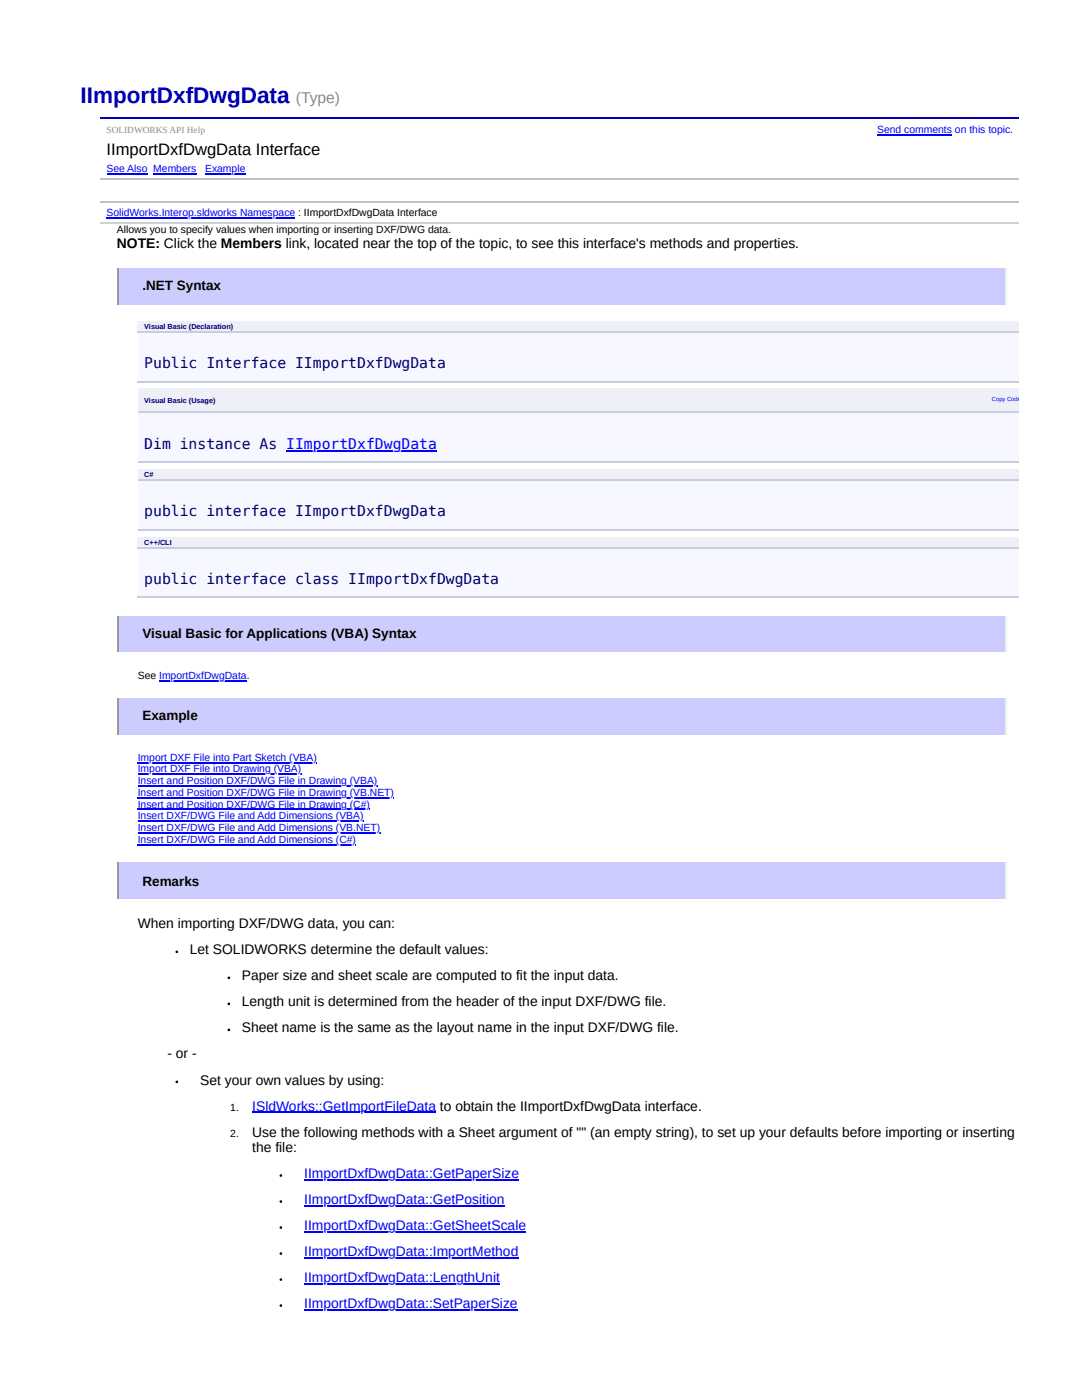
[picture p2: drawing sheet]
<svg xmlns="http://www.w3.org/2000/svg" width="216mm" height="279mm" viewBox="0 0 216 279" stroke-linecap="round" stroke-linejoin="round" font-family="sans-serif">
<defs><g id="words">
<text font-size="4.5" fill="#0000b9" x="16.1" y="20.5">IImportDxfDwgData</text>
<text font-size="3.3" x="21.3" y="30.9">IImportDxfDwgData Interface</text>
<text font-size="3.1" fill="#888" x="59.1" y="20.5">(Type)</text>
<g font-size="2.9" fill="#006">
<text x="28.8" y="73.4">Public Interface IImportDxfDwgData</text>
<text x="28.8" y="89.5">Dim instance As IImportDxfDwgData</text>
<text x="28.8" y="103">public interface IImportDxfDwgData</text>
<text x="28.8" y="116.5">public interface class IImportDxfDwgData</text>
</g>
<g font-size="2.8">
<text x="23.3" y="49.6">NOTE: Click the Members link, located near the top of the topic, to see this interface's methods and properties.</text>
<text x="27.5" y="185.3">When importing DXF/DWG data, you can:</text>
<text x="37.9" y="190.5">Let SOLIDWORKS determine the default values:</text>
<text x="48.3" y="195.7">Paper size and sheet scale are computed to fit the input data.</text>
<text x="48.3" y="200.9">Length unit is determined from the header of the input DXF/DWG file.</text>
<text x="48.3" y="206.1">Sheet name is the same as the layout name in the input DXF/DWG file.</text>
<text x="33.4" y="211.2">- or -</text>
<text x="40" y="216.4">Set your own values by using:</text>
<text x="50.3" y="226.8">Use the following methods with a Sheet argument of &quot;&quot; (an empty string), to set up your defaults before importing or inserting</text>
<text x="50.3" y="229.9">the file:</text>
</g>
<g font-size="2.8" fill="#00f">
<text x="50.3" y="221.6">ISldWorks::GetImportFileData to obtain the IImportDxfDwgData interface.</text>
<text x="60.7" y="235.1">IImportDxfDwgData::GetPaperSize</text>
<text x="60.7" y="240.3">IImportDxfDwgData::GetPosition</text>
<text x="60.7" y="245.5">IImportDxfDwgData::GetSheetScale</text>
<text x="60.7" y="250.7">IImportDxfDwgData::ImportMethod</text>
<text x="60.7" y="255.9">IImportDxfDwgData::LengthUnit</text>
<text x="60.7" y="261.1">IImportDxfDwgData::SetPaperSize</text>
</g>
<g font-size="2.7">
<text x="28.4" y="57.9">.NET Syntax</text>
<text x="28.4" y="127.4">Visual Basic for Applications (VBA) Syntax</text>
<text x="28.4" y="143.8">Example</text>
<text x="28.4" y="176.7">Remarks</text>
</g>
<g font-size="2.1" fill="#00f">
<text x="175" y="26.5">Send comments on this topic.</text>
<text x="21.3" y="34.2">See Also Members</text>
<text x="40.9" y="34.2">Example</text>
<text x="21.3" y="43.1">SolidWorks.Interop.sldworks Namespace : IImportDxfDwgData Interface</text>
<text x="27.5" y="151.8">Import DXF File into Part Sketch (VBA)</text>
<text x="27.5" y="154.1">Import DXF File into Drawing (VBA)</text>
<text x="27.5" y="156.5">Insert and Position DXF/DWG File in Drawing (VBA)</text>
<text x="27.5" y="158.8">Insert and Position DXF/DWG File in Drawing (VB.NET)</text>
<text x="27.5" y="161.2">Insert and Position DXF/DWG File in Drawing (C#)</text>
<text x="27.5" y="163.5">Insert DXF/DWG File and Add Dimensions (VBA)</text>
<text x="27.5" y="165.8">Insert DXF/DWG File and Add Dimensions (VB.NET)</text>
<text x="27.5" y="168.2">Insert DXF/DWG File and Add Dimensions (C#)</text>
</g>
<g font-size="2.1">
<text x="23.3" y="46.4">Allows you to specify values when importing or inserting DXF/DWG data.</text>
<text x="27.5" y="135.5">See ImportDxfDwgData.</text>
<text x="46" y="221.6">1.</text>
<text x="46" y="226.8">2.</text>
</g>
<text font-size="1.9" fill="#8c8c8c" x="21.3" y="26.5">SOLIDWORKS API Help</text>
<g font-size="1.4" fill="#006">
<text x="28.8" y="65.6">Visual Basic (Declaration)</text>
<text x="28.8" y="80.4">Visual Basic (Usage)</text>
<text x="28.8" y="95.2">C#</text>
<text x="28.8" y="108.7">C++/CLI</text>
</g>
<text font-size="1.2" fill="#00f" x="197.9" y="80.1">Copy Code</text>
</g></defs>
<path d="M20 23.3h183.2v.6h-183.2z" fill="#0000b9"/>
<path d="M20 23.9h183.2v20.7h-183.2z" fill="#fff"/>
<path d="M20 35.7h183.2M20 40.3h183.2" fill="none" stroke="#c0c0c0" stroke-width=".26"/>
<path d="M20 40.5h183.2v3.9h-183.2z" fill="#fff"/>
<path d="M20 44.5h183.2" fill="none" stroke="#d0d0d0" stroke-width=".26"/>
<path d="M23.3 53.4h177.6v7.3h-177.6z" fill="#ccf"/>
<path d="M200.7 53.4v7.3" fill="none" stroke="#eee" stroke-width=".26"/>
<path d="M23.5 53.4v7.3" fill="none" stroke="#9a9a9a" stroke-width=".26"/>
<g fill="#efeff7">
<path d="M27.5 64.1h154.7v2.3h-154.7z"/>
<path d="M182.2 64.1h21v2.3h-21z"/>
</g>
<path d="M27.5 66.4h175.7v9.9h-175.7z" fill="#f7f7ff"/>
<path d="M27.5 66.3h175.7M27.5 76.2h175.7" fill="none" stroke="#c8cdde" stroke-width=".26"/>
<g fill="#efeff7">
<path d="M27.5 77.6h102.5v4.7h-102.5z"/>
<path d="M130 77.6h73.2v4.7h-73.2z"/>
</g>
<path d="M27.5 82.3h175.7v9.8h-175.7z" fill="#f7f7ff"/>
<path d="M27.5 82.1h175.7M27.5 92.2h175.7" fill="none" stroke="#c8cdde" stroke-width=".26"/>
<g fill="#efeff7">
<path d="M27.5 93.7h105.9v2.1h-105.9z"/>
<path d="M133.4 93.7h69.8v2.1h-69.8z"/>
</g>
<path d="M27.5 95.8h175.7v10.1h-175.7z" fill="#f7f7ff"/>
<path d="M27.5 95.9h175.7M27.5 105.7h175.7" fill="none" stroke="#c8cdde" stroke-width=".26"/>
<g fill="#efeff7">
<path d="M27.5 107.2h129.5v2.3h-129.5z"/>
<path d="M157 107.2h46.2v2.3h-46.2z"/>
</g>
<path d="M27.5 109.5h175.7v9.9h-175.7z" fill="#f7f7ff"/>
<path d="M27.5 109.4h175.7M27.5 119.2h175.7" fill="none" stroke="#c8cdde" stroke-width=".26"/>
<path d="M23.3 123h177.6v7h-177.6z" fill="#ccf"/>
<path d="M200.7 123v7" fill="none" stroke="#eee" stroke-width=".26"/>
<path d="M23.5 123v7" fill="none" stroke="#9a9a9a" stroke-width=".26"/>
<path d="M23.3 139.4h177.6v7.2h-177.6z" fill="#ccf"/>
<path d="M200.7 139.4v7.2" fill="none" stroke="#eee" stroke-width=".26"/>
<path d="M23.5 139.4v7.2" fill="none" stroke="#9a9a9a" stroke-width=".26"/>
<path d="M23.3 172.1h177.6v7.2h-177.6z" fill="#ccf"/>
<path d="M200.7 172.1v7.2" fill="none" stroke="#eee" stroke-width=".26"/>
<path d="M23.5 172.1v7.2" fill="none" stroke="#9a9a9a" stroke-width=".26"/>
<g fill="none" stroke="#00f" stroke-width=".26">
<path d="M21.3 34.6h8.1M30.6 34.6h8.6M40.9 34.6h8.1M175 26.8h15M21.3 43.5h37.6M57.1 89.9h30.1M31.8 135.9h17.4M27.5 152.2h35.7M27.5 154.5h32.6M27.5 156.9h47.8M27.5 159.2h51.1M27.5 161.5h46.3"/>
<path d="M27.5 163.9h45.1M27.5 166.2h48.4M27.5 168.6h43.6M50.3 222h36.7M60.7 235.5h42.9M60.7 240.7h40M60.7 245.9h44.3M60.7 251.1h42.7M60.7 256.3h39.1M60.7 261.5h42.6"/>
</g>
<g fill="#000">
<circle cx="35.3" cy="190" r=".26"/>
<circle cx="45.7" cy="195.2" r=".26"/>
<circle cx="35.3" cy="215.9" r=".26"/>
<circle cx="45.7" cy="205.5" r=".26"/>
<circle cx="45.7" cy="200.3" r=".26"/>
<circle cx="56" cy="234.6" r=".26"/>
<circle cx="56" cy="239.8" r=".26"/>
<circle cx="56" cy="245" r=".26"/>
<circle cx="56" cy="255.4" r=".26"/>
<circle cx="56" cy="250.2" r=".26"/>
<circle cx="56" cy="260.6" r=".26"/>
</g>
<use href="#words"/>
</svg>
